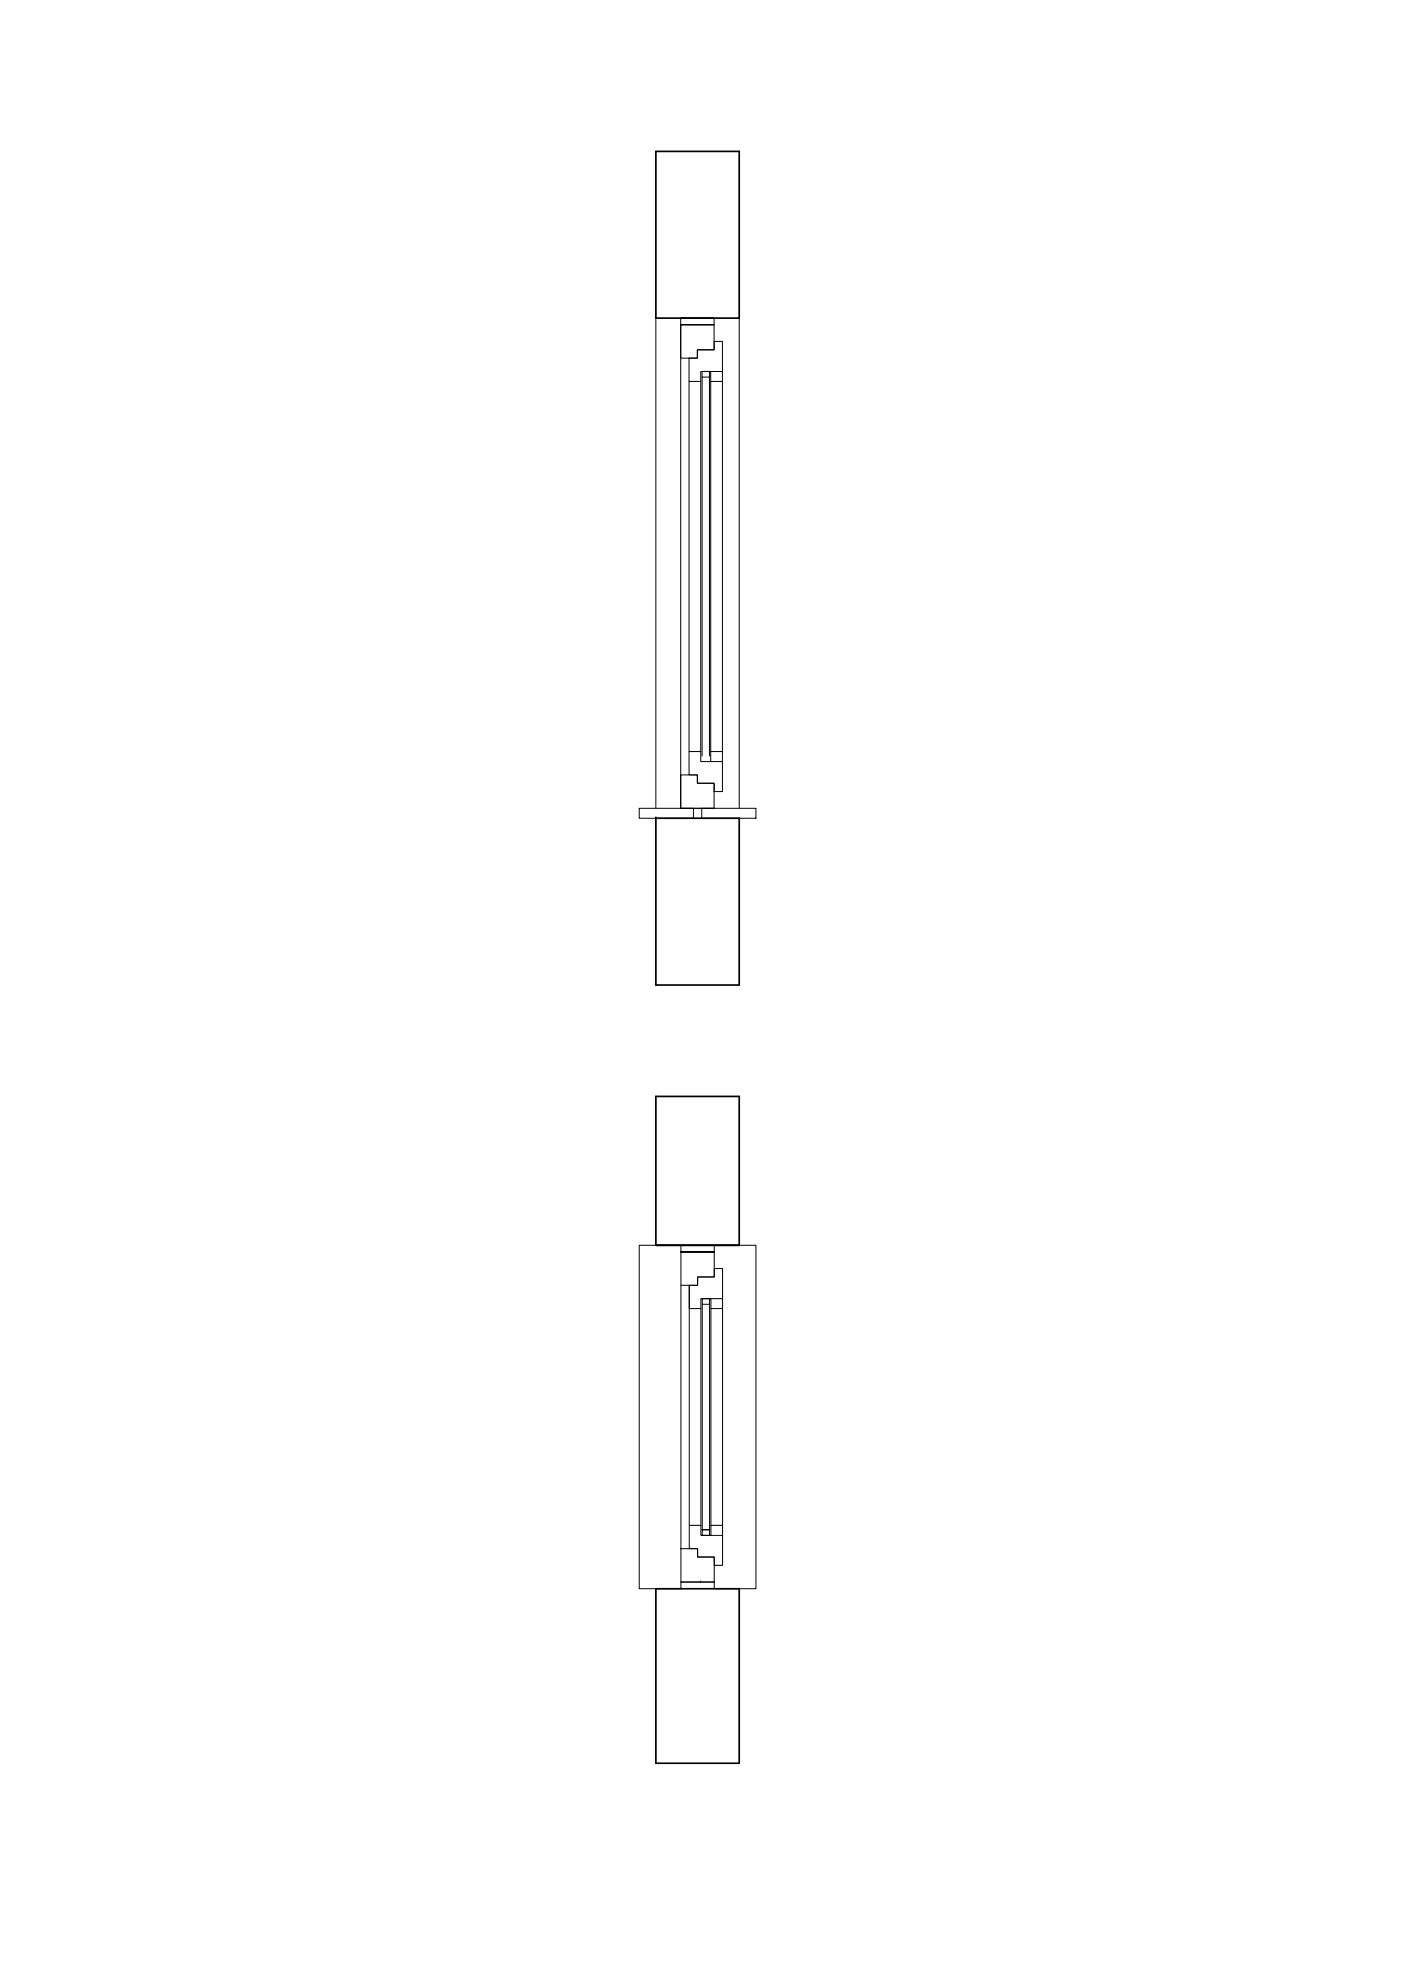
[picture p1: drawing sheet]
<svg xmlns="http://www.w3.org/2000/svg" width="420mm" height="594mm" viewBox="0 0 420 594" stroke-linecap="round" stroke-linejoin="round" font-family="sans-serif">
<!-- layer: spessoreLmuri -->
<path d="M196.7 45.4h25v50h-25zM196.7 245.4h25v50h-25zM196.7 328.8h25v44.6h-25zM196.7 476.4h25v52.4h-25z" fill="none" stroke="#000" stroke-width=".51"/>
<!-- layer: sezioneLastre -->
<g fill="none" stroke="#000" stroke-width=".3">
<path d="M204.1 97.4h10.1v7.5h-5.1v2.5h-5zM204.1 97.4h10.1M209.1 104.9h5.1v-2.5h2.5v12h-3.6v-3h-2.9v3h-3.6v-7h2.5zM213.1 111.4h3.6M204.1 232.4h5v2.5h5.1v7.5h-10.1zM206.6 225.4h3.6v3h6.5v9h-2.5v-2.5h-5.1v-2.5h-2.5zM213.1 228.4v-3h3.6v3M191.7 242.4h16.3v3h-16.3zM210.5 242.4h16.2v3h-16.2zM204.2 375.4h10h-10M204.2 375.4h10v7.5h-5v2.5h-5zM204.2 375.4h10"/>
<path d="M209.2 382.9h5v-2.5h2.5v12h-3.5v-3h-3v3h-3.5v-7h2.5zM213.2 389.4h3.5M206.7 457.4h3.5v3h6.5v9h-2.5v-2.5h-5v-2.5h-2.5zM204.2 464.4h5v2.5h5v7.5h-10zM204.2 474.4h10M210 474.4h.1M213.2 460.4v-3h3.5v3"/>
</g>
<!-- layer: LineeControtelaio -->
<path d="M204.1 95.4h10.1M204.2 373.4h10" fill="none" stroke="#000" stroke-width=".3"/>
<!-- layer: LineeProiettate -->
<g fill="none" stroke="#000" stroke-width=".3">
<path d="M196.7 95.4v147M204.1 97.4v145h10.1M204.1 95.4h10.1M221.7 95.4v147M206.6 114.4v111M210.2 114.4v111M210.6 113.1v113.6M212.8 113.1v113.6M213.1 114.4v111M216.7 114.4v111M204.2 373.4h-12.5v103h12.5M208 375.4h2.5"/>
<path d="M214.2 373.4h12.5v103h-12.5M204.2 385.4v79M206.7 385.4v72M210.2 392.4v65M210.6 391.1v67.6M212.8 391.1v67.6M213.2 392.4v65M216.7 392.4v65"/>
</g>
<!-- layer: 2.5 -->
<path d="M204.1 95.4v2M214.2 95.4v2M210.6 111.4h2.2v1.7h-2.2v-1.7h2.2M204.2 373.4v2M214.2 373.4v2M210.6 389.4h2.2v1.7h-2.2v-1.7h2.2M210.6 458.7h2.2v1.7h-2.2v-1.7h2.2M204.2 474.4v2M214.2 474.4v2" fill="none" stroke="#000" stroke-width=".3"/>
<!-- layer: 0 -->
<circle cx="196.7" cy="245.4" r=".25" fill="#000"/>
</svg>
